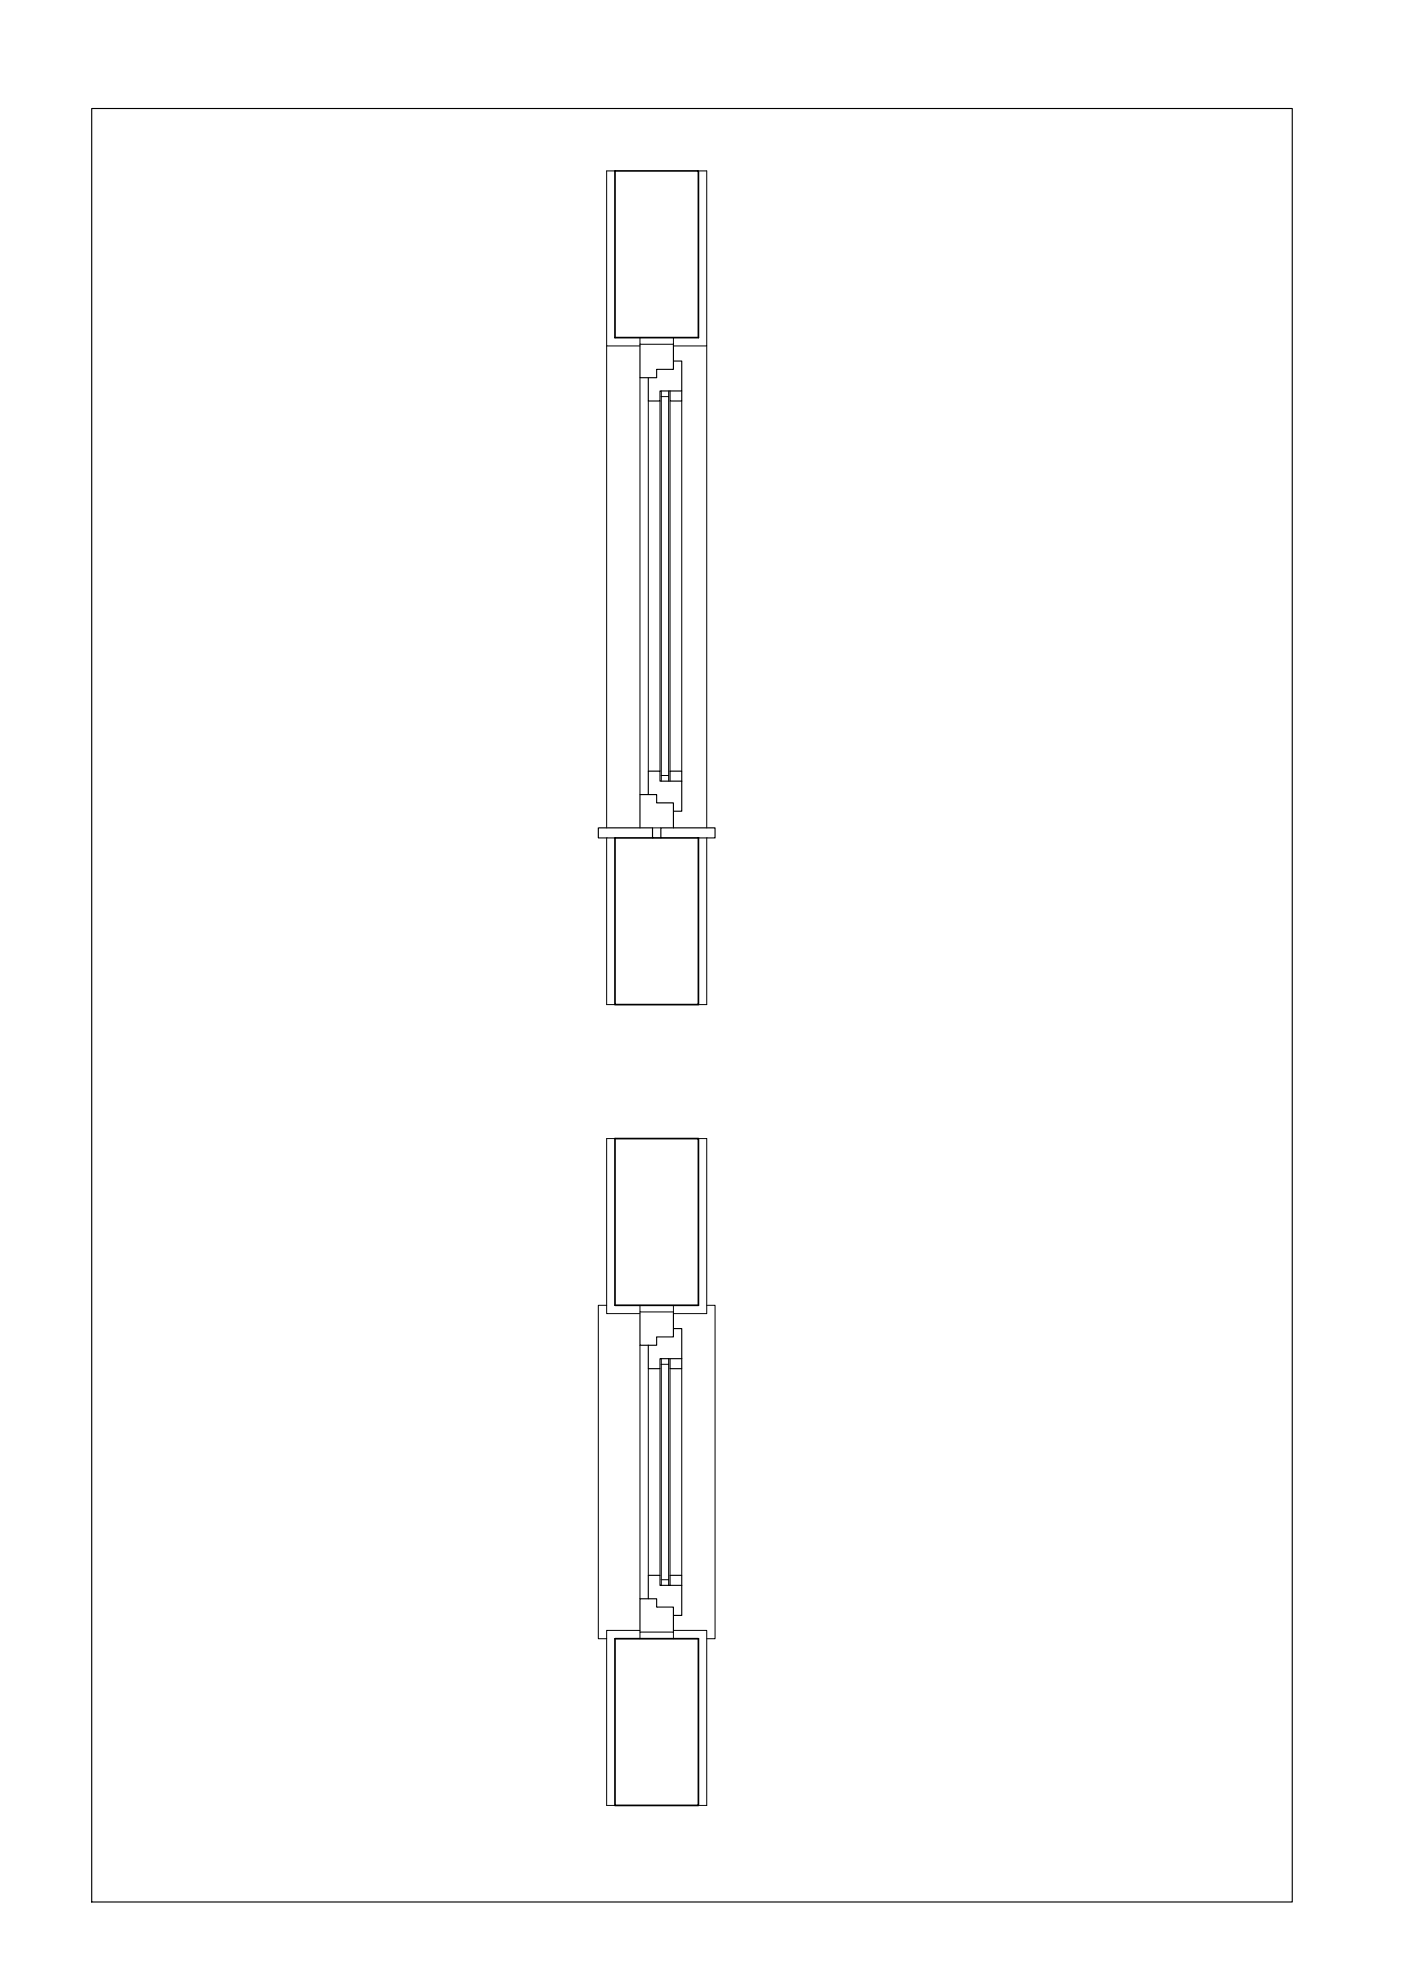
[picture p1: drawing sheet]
<svg xmlns="http://www.w3.org/2000/svg" width="420mm" height="594mm" viewBox="0 0 420 594" stroke-linecap="round" stroke-linejoin="round" font-family="sans-serif">
<!-- layer: muri sezionati -->
<path d="M184.4 51.3h25.1v49.9h-25.1zM184.4 251.3h25.1v50h-25.1zM184.4 341.4h25.1v50h-25.1zM184.4 491.4h25.1v50h-25.1z" fill="none" stroke="#000" stroke-width=".51"/>
<!-- layer: lastre sezionate -->
<path d="M184.4 251.3h-5v-3h16.3v3M198.2 251.3v-3h16.2v3h-4.9" fill="none" stroke="#000" stroke-width=".34"/>
<!-- layer: buco muro -->
<path d="M181.9 103.7v144.6M191.9 113.3v125M211.9 103.7v144.6M194.4 120.3v111M204.5 120.3v111M195.7 248.3h2.5M181.9 391.4h-2.5v100h2.5M211.9 391.4h2.5v100h-2.5M191.9 403.4v76.1M194.4 410.4v62M204.5 410.4v62" fill="none" stroke="#000" stroke-width=".3"/>
<!-- layer: controtelaio sezione -->
<g fill="none" stroke="#000" stroke-width=".3">
<path d="M184.4 51.3h-2.5v52.4h10M209.5 51.3h2.4v52.4h-9.9M191.9 101.2v2h10.1v-2M198.3 117.2v117.1M198.3 118.9h2.2M200.5 117.2v117.1M197.9 120.3v111M200.9 120.3v111M198.3 232.6h2.2M181.9 251.3v50h2.5M211.9 251.3v50h-2.4M184.4 341.4h-2.5v52.5h10"/>
<path d="M209.5 341.4h2.4v52.5h-9.9M191.9 391.4v2h10.1v-2M197.9 410.4v62M198.3 407.4v68M198.3 409.1h2.2M200.5 407.4v68M200.9 410.4v62M198.3 473.7h2.2M191.9 491.4v-2h10.1v2M191.9 488.9h-10v52.5h2.5M202 488.9h9.9v52.5h-2.4"/>
</g>
<!-- layer: telaio sezione -->
<path d="M191.9 103.2v10.1h5v-2.5h5.1v-7.6M200.9 117.2v3.1h3.6v-3.1M202 108.3h2.5v8.9h-6.6v3.1h-3.5v-7M194.4 238.3v-7h3.5v3h6.6v9h-2.5M200.9 234.3v-3h3.6v3M191.9 248.3v-10h5v2.5h5.1v7.5M191.9 393.4v10h5v-2.5h5.1v-7.5M202 398.4h2.5v9h-6.6v3h-3.5v-7M200.9 407.4v3h3.6v-3M194.4 479.5v-7.1h3.5v3h6.6v9h-2.5M200.9 475.4v-3h3.6v3M191.9 489.4v-9.9h5v2.5h5.1v7.4" fill="none" stroke="#000" stroke-width=".34"/>
<!-- layer: A-ELEV-MBE1 -->
<path d="M27.5 32.5h360v537.9h-360z" fill="none" stroke="#000" stroke-width=".34"/>
</svg>
